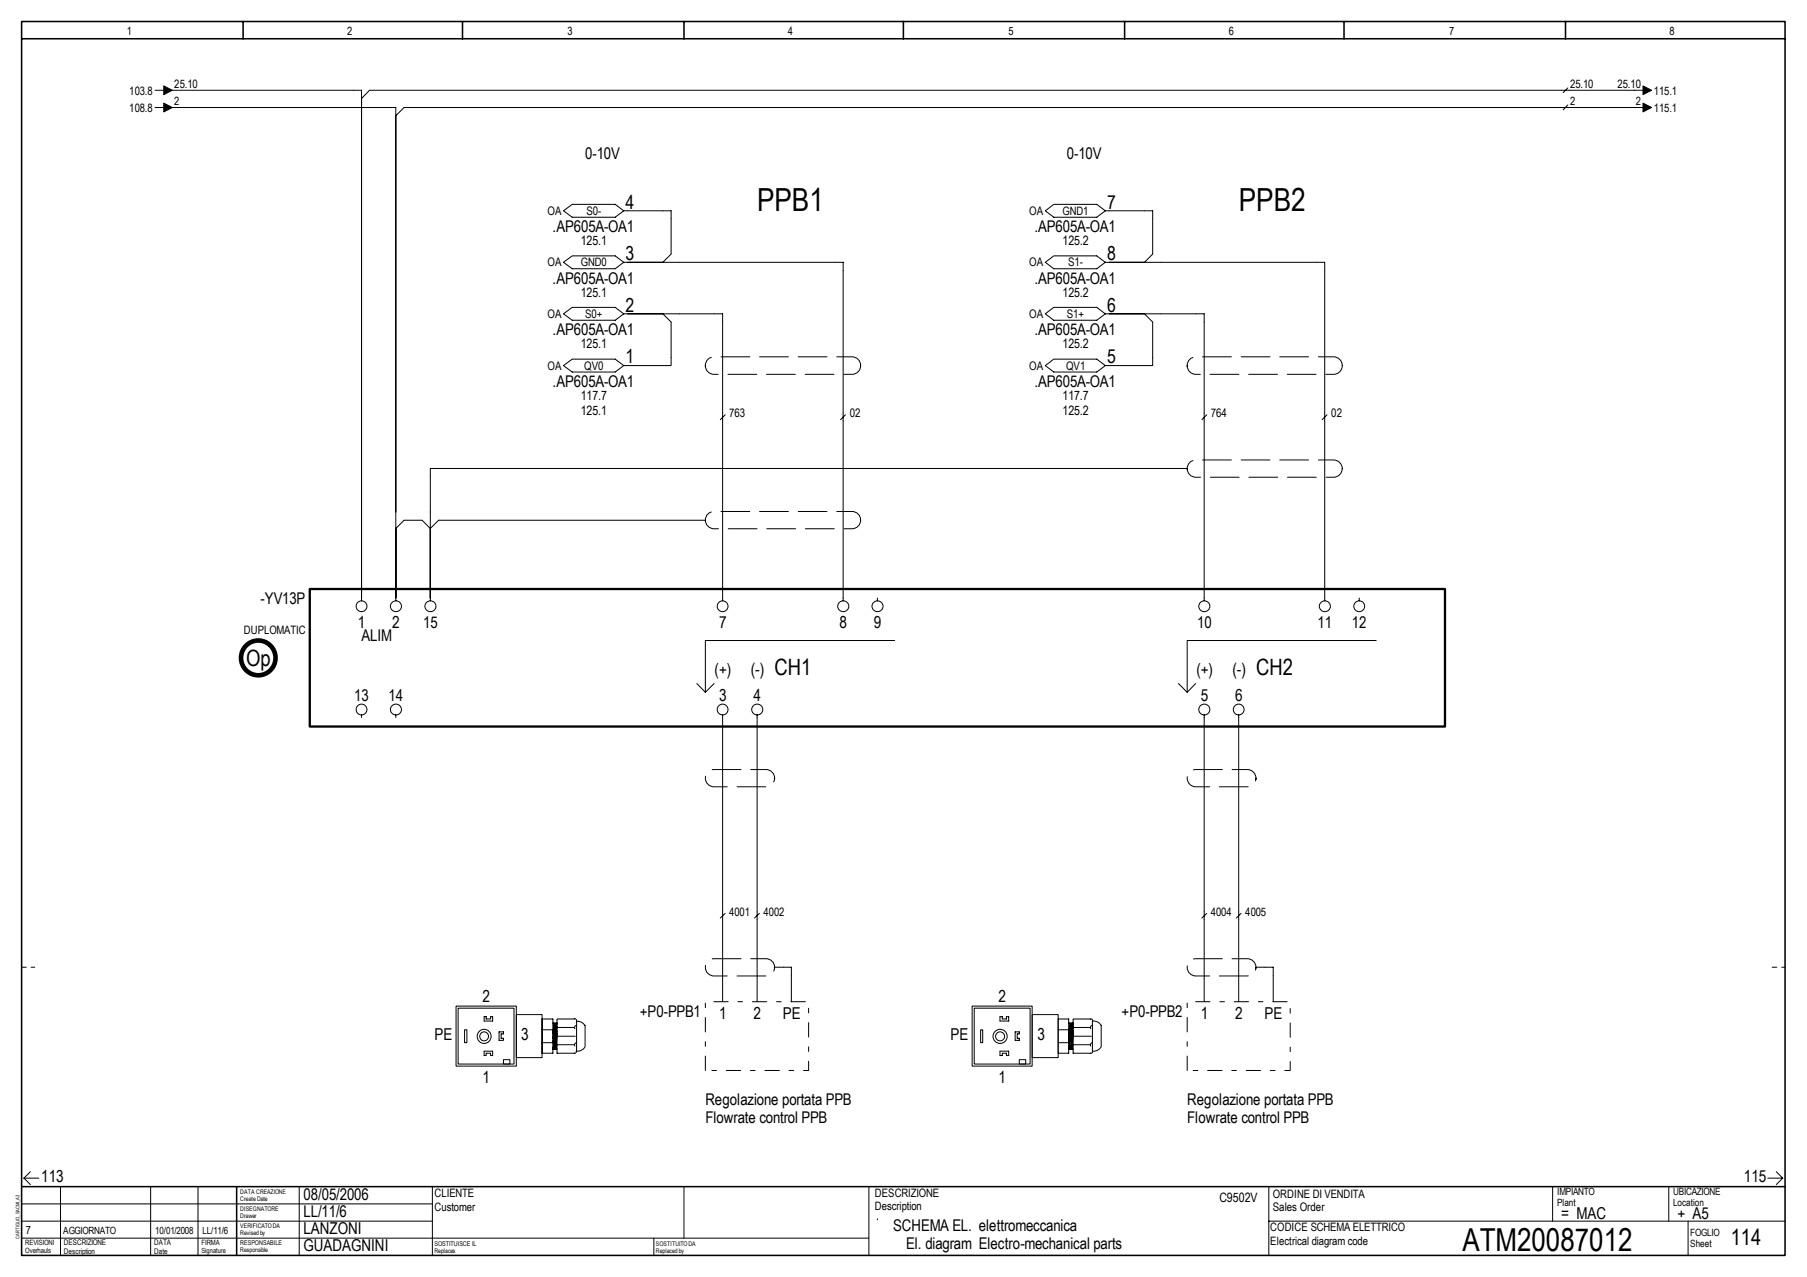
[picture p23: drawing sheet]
<svg xmlns="http://www.w3.org/2000/svg" width="297mm" height="210mm" viewBox="0 0 297 210" stroke-linecap="round" stroke-linejoin="round" font-family="sans-serif">
<defs><g id="words">
<g font-size="5.2">
<text x="124.5" y="34.7">PPB1</text>
<text x="203.6" y="34.7">PPB2</text>
<text x="240.4" y="205.6">ATM20087012</text>
</g>
<g font-size="3.7">
<text x="40.5" y="109.5">Op</text>
<text x="127.3" y="111">CH1</text>
<text x="206.5" y="111">CH2</text>
<text x="284.5" y="204.6">114</text>
</g>
<g font-size="3.2">
<text x="102.8" y="34.3">4</text>
<text x="182" y="34.3">7</text>
<text x="102.8" y="42.8">3</text>
<text x="182" y="42.8">8</text>
<text x="102.8" y="51.2">2</text>
<text x="182" y="51.2">6</text>
<text x="102.8" y="59.7">1</text>
<text x="182" y="59.7">5</text>
</g>
<g font-size="2.8">
<text x="123.4" y="111">(-)</text>
<text x="202.6" y="111">(-)</text>
</g>
<g font-size="2.7">
<text x="96.2" y="26.2">0-10V</text>
<text x="175.4" y="26.2">0-10V</text>
<text x="90.8" y="38.2">.AP605A-OA1</text>
<text x="170" y="38.2">.AP605A-OA1</text>
<text x="90.8" y="46.6">.AP605A-OA1</text>
<text x="170" y="46.6">.AP605A-OA1</text>
<text x="90.8" y="55.1">.AP605A-OA1</text>
<text x="170" y="55.1">.AP605A-OA1</text>
<text x="90.8" y="63.6">.AP605A-OA1</text>
<text x="170" y="63.6">.AP605A-OA1</text>
<text x="42.8" y="99.3">-YV13P</text>
<text x="58.8" y="103.2">1</text>
<text x="59.4" y="105.3">ALIM</text>
<text x="64.5" y="103.2">2</text>
<text x="69.6" y="103.2">15</text>
<text x="118.2" y="103.2">7</text>
<text x="138" y="103.2">8</text>
<text x="143.7" y="103.2">9</text>
<text x="196.8" y="103.2">10</text>
<text x="216.6" y="103.2">11</text>
<text x="222.2" y="103.2">12</text>
<text x="117.5" y="111">(+)</text>
<text x="196.7" y="111">(+)</text>
<text x="58.2" y="115.2">13</text>
<text x="63.9" y="115.2">14</text>
<text x="118.2" y="115.2">3</text>
<text x="123.9" y="115.2">4</text>
<text x="197.4" y="115.2">5</text>
<text x="203" y="115.2">6</text>
<text x="79.3" y="164.7">2</text>
<text x="105.2" y="167.1">+P0-PPB1</text>
<text x="118.2" y="167.5">1</text>
<text x="123.9" y="167.5">2</text>
<text x="128.7" y="167.5">PE</text>
<text x="164.1" y="164.7">2</text>
<text x="184.4" y="167.1">+P0-PPB2</text>
<text x="197.4" y="167.5">1</text>
<text x="203" y="167.5">2</text>
<text x="207.9" y="167.5">PE</text>
<text x="71.4" y="171">PE</text>
<text x="85.7" y="171">3</text>
<text x="156.3" y="171">PE</text>
<text x="170.5" y="171">3</text>
<text x="79.3" y="178.1">1</text>
<text x="164.1" y="178.1">1</text>
<text x="115.9" y="181.6">Regolazione portata PPB</text>
<text x="115.9" y="184.6">Flowrate control PPB</text>
<text x="195.2" y="181.6">Regolazione portata PPB</text>
<text x="195.2" y="184.6">Flowrate control PPB</text>
<text x="6.8" y="194.3">113</text>
<text x="49.9" y="197.2">08/05/2006</text>
<text x="286.7" y="194.3">115</text>
<text x="49.9" y="202.8">LANZONI</text>
<text x="49.9" y="200">LL/11/6</text>
<text x="146.8" y="202.3">SCHEMA EL. elettromeccanica</text>
<text x="256.6" y="200.3">= MAC</text>
<text x="275.7" y="200.3">+ A5</text>
<text x="49.9" y="205.6">GUADAGNINI</text>
<text x="148.9" y="205.3">El. diagram Electro-mechanical parts</text>
</g>
<g font-size="2.1">
<text x="95.5" y="40.3">125.1</text>
<text x="174.6" y="40.3">125.2</text>
<text x="95.5" y="48.8">125.1</text>
<text x="174.6" y="48.8">125.2</text>
<text x="95.5" y="57.3">125.1</text>
<text x="174.6" y="57.3">125.2</text>
<text x="95.5" y="65.7">117.7</text>
<text x="174.6" y="65.7">117.7</text>
<text x="95.5" y="68.1">125.1</text>
<text x="174.6" y="68.1">125.2</text>
<text x="200.5" y="197.5">C9502V</text>
</g>
<g font-size="1.9">
<text x="20.8" y="5.7">1</text>
<text x="57.1" y="5.7">2</text>
<text x="93.3" y="5.7">3</text>
<text x="129.5" y="5.7">4</text>
<text x="165.8" y="5.7">5</text>
<text x="202" y="5.7">6</text>
<text x="238.2" y="5.7">7</text>
<text x="274.4" y="5.7">8</text>
<text x="21.2" y="15.5">103.8</text>
<text x="28.7" y="14.5">25.10</text>
<text x="28.7" y="17.3">2</text>
<text x="258.1" y="14.5">25.10</text>
<text x="258.1" y="17.3">2</text>
<text x="265.9" y="14.5">25.10</text>
<text x="268.9" y="17.3">2</text>
<text x="271.8" y="15.5">115.1</text>
<text x="21.2" y="18.4">108.8</text>
<text x="271.8" y="18.4">115.1</text>
<text x="90" y="35.3">OA</text>
<text x="96.4" y="35.3">S0-</text>
<text x="169.2" y="35.3">OA</text>
<text x="174.6" y="35.3">GND1</text>
<text x="90" y="43.8">OA</text>
<text x="95.5" y="43.8">GND0</text>
<text x="169.2" y="43.8">OA</text>
<text x="175.6" y="43.8">S1-</text>
<text x="90" y="52.3">OA</text>
<text x="96.2" y="52.3">S0+</text>
<text x="169.2" y="52.3">OA</text>
<text x="175.4" y="52.3">S1+</text>
<text x="90" y="60.8">OA</text>
<text x="96.1" y="60.8">QV0</text>
<text x="169.2" y="60.8">OA</text>
<text x="175.2" y="60.8">QV1</text>
<text x="119.8" y="68.6">763</text>
<text x="139.7" y="68.6">02</text>
<text x="199" y="68.6">764</text>
<text x="218.8" y="68.6">02</text>
<text x="40.1" y="104.2">DUPLOMATIC</text>
<text x="119.8" y="150.5">4001</text>
<text x="125.5" y="150.5">4002</text>
<text x="199" y="150.5">4004</text>
<text x="204.7" y="150.5">4005</text>
<text x="71.4" y="196.8">CLIENTE</text>
<text x="143.8" y="196.8">DESCRIZIONE</text>
<text x="209.2" y="196.9">ORDINE DI VENDITA</text>
<text x="4.3" y="202.8">7</text>
<text x="71.4" y="199">Customer</text>
<text x="143.8" y="198.9">Description</text>
<text x="208.8" y="202.4">CODICE SCHEMA ELETTRICO</text>
<text x="209.2" y="199">Sales Order</text>
<text x="208.8" y="204.6">Electrical diagram code</text>
</g>
<g font-size="1.6">
<text x="256" y="196.5">IMPIANTO</text>
<text x="275" y="196.5">UBICAZIONE</text>
<text x="10.4" y="202.8">AGGIORNATO</text>
<text x="25.5" y="202.8">10/01/2008</text>
<text x="33.3" y="202.8">LL/11/6</text>
<text x="256" y="198.3">Plant</text>
<text x="275" y="198.3">Location</text>
<text x="277.9" y="203.2">FOGLIO</text>
<text x="277.9" y="205">Sheet</text>
</g>
<g font-size="1.3">
<text x="10.5" y="204.7">DESCRIZIONE</text>
<text x="10.5" y="206.1">Description</text>
<text x="25.4" y="204.7">DATA</text>
<text x="25.4" y="206.1">Date</text>
</g>
<g font-size="1.2">
<text x="4.1" y="204.7">REVISIONI</text>
<text x="4.1" y="206">Overhauls</text>
<text x="33.1" y="204.7">FIRMA</text>
<text x="33.1" y="206">Signature</text>
</g>
<g font-size="1.1">
<text x="39.5" y="204.7">RESPONSABILE</text>
<text x="71.4" y="204.7">SOSTITUISCE IL</text>
</g>
<g font-size="1">
<text x="39.5" y="196.2">DATA CREAZIONE</text>
<text x="39.5" y="197.4">Create Date</text>
<text x="39.5" y="199">DISEGNATORE</text>
<text x="39.5" y="200.2">Drawer</text>
<text x="39.5" y="201.8">VERIFICATO DA</text>
<text x="39.5" y="203.1">Revised by</text>
<text x="39.5" y="205.8">Responsible</text>
<text x="71.4" y="205.9">Replaces</text>
<text x="107.8" y="204.7">SOSTITUITO DA</text>
<text x="107.8" y="205.9">Replaced by</text>
</g>
<text font-size=".8" x="3.2" y="203.6" transform="rotate(-90 3.2 203.6)">CARTIGLIO_SACMI_A3</text>
</g></defs>
<path d="M3.6 3.5h289.8v202.9h-289.8zM3.6 6.4h289.8M40 3.5v2.9M76 3.5v2.9M112.4 3.5v2.9M148.5 3.5v2.9M184.9 3.5v2.9M220.9 3.5v2.9M257.3 3.5v2.9M3.6 195.1h289.8M38.9 195.1v11.3" fill="none" stroke="#000" stroke-width=".25"/>
<g fill="none" stroke="#000" stroke-width=".16">
<path d="M3.6 197.9h67.5M3.9 193.7l1.1 1M3.9 193.7h2.5M5 192.6l-1.1 1.1M9.9 195.1v11.3M24.8 195.1v11.3M32.6 195.1v11.3M49.2 195.1v11.3M71.1 195.1v11.3M112.4 195.1v8.4M290.6 193.7h2.4M292 192.6l1 1.1"/>
<path d="M293 193.7l-1 1M3.6 200.7h67.5M3.6 203.5h139.2M107.5 203.5v2.9"/>
</g>
<path d="M3.6 159h2.1M291.3 159h2.1" fill="none" stroke="#000" stroke-width=".16" stroke-dasharray=".8 .8"/>
<path d="M114.9 195.8h26.2v7h-26.2z" fill="#fff"/>
<g fill="none" stroke="#000" stroke-width=".16">
<path d="M25.5 14.8h2.1M25.5 17.7h2.1M28.2 14.8h31.2v84M28.2 17.7h36.9v81.1M257.7 14.5l-.7 .7M257.7 17.3l-.7 .8M270.8 14.8h-210.1l-1.3 1.4M270.8 17.7h-204.4l-1.3 1.3M92.6 34.6l1.5-1h7l1.4 1-1.4 1.1h-7zM102.5 34.6h7.8v7.2l-1.3 1.3M171.8 34.6l1.4-1h7.1l1.4 1-1.4 1.1h-7.1zM181.7 34.6h7.8v7.2l-1.4 1.3"/>
<path d="M92.6 51.6l1.5-1.1h7l1.4 1.1-1.4 1h-7zM92.6 43.1l1.5-1h7l1.4 1-1.4 1.1h-7zM102.5 51.6h6.5M102.5 43.1h36.1v55.7M171.8 51.6l1.4-1.1h7.1l1.4 1.1-1.4 1h-7.1zM171.8 43.1l1.4-1h7.1l1.4 1-1.4 1.1h-7.1zM181.7 51.6h6.4M181.7 43.1h36.1v55.7M92.6 60.1l1.5-1.1h7l1.4 1.1-1.4 1.1h-7zM102.5 60.1h7.8v-7.2l-1.3-1.3h9.8v47.2M119.2 68.2l-.8 .8M139 68.2l-.8 .8"/>
<path d="M171.8 60.1l1.4-1.1h7.1l1.4 1.1-1.4 1.1h-7.1zM181.7 60.1h7.8v-7.2l-1.4-1.3h9.8v47.2M195.2 77h-124.5v21.8M198.4 68.2l-.8 .8M218.1 68.2l-.8 .8M65.1 86.9l1.3-1.4h3l1.3 1.4M70.7 86.9v11.4v-11.4M115.9 85.5h-43.8l-1.4 1.4M144.2 98.3v.5M223.4 98.3v.5M59.4 117.5v.4M65.1 117.5v.4"/>
<path d="M114.6 112.4l1.3 1.4M117.4 112.4l-1.5 1.4M118.8 117.5v47.2M124.5 117.5v47.2M147.1 105.3h-31.2v8.5M193.7 112.4l1.5 1.4M196.6 112.4l-1.4 1.4M197.9 117.5v47.2M203.6 117.5v47.2M226.2 105.3h-31v8.5M119.2 150.1l-.8 .8M124.8 150.1l-.8 .8"/>
<path d="M127.3 159h2.8v5.7M198.4 150.1l-.8 .8M204 150.1l-.8 .8M206.5 159h2.8v5.7M75 165.4h9.9v9.8h-9.9zM75.3 165.7h9.2v9.2h-9.2zM76.4 169.3h.3v2.1h-.3zM79.6 167.1h.3v.4h.7v-.4h.4v.7h-1.4zM79.6 172.8h1.4v.7h-.4v-.4h-.7v.4h-.3zM82 169.6h.8v.3h-.4v.8h.4v.3h-.8zM82.8 174.2h1v.7h-1zM84.9 166.8h4.2v7h-4.2z"/>
<path d="M89.1 167.5h1.8v5.6h-1.8zM89.1 169.3h1.8M90.9 168.2h.7l-.7 4.2h.7M91.1 168.2l-.2 1.7M91.2 168.2l-.3 2.5M91.4 168.2l-.5 3.2h-1.8M91.6 168.7l-.5 3.7M91.6 169.4l-.4 3M91.6 169.9l-.2 2.5M91.6 168.9h2.8M91.6 171.7h2.8M91.8 170.3h2.8"/>
<path d="M94.4 167.5h-2.8v5.6h2.8M94.4 167.5h.2l.2 .3v5M94.8 167.9h.2a1.43 1.43 0 0 1 1.2 .7M96.2 168.6v3.5a1.48 1.48 0 0 1-1.5 .7l-.1 .3h-.2M159.8 165.4h9.9v9.8h-9.9zM160.1 165.7h9.2v9.2h-9.2zM161.2 169.3h.3v2.1h-.3zM164.4 172.8h1.4v.7h-.4v-.4h-.6v.4h-.4zM164.4 167.1h.4v.4h.6v-.4h.4v.7h-1.4zM166.9 169.6h.7v.3h-.4v.8h.4v.3h-.7zM167.6 174.2h1v.7h-1zM169.7 166.8h4.2v7h-4.2z"/>
<path d="M173.9 167.5h1.8v5.6h-1.8zM173.9 169.3h1.8M175.7 168.2h.7l-.7 4.2h.7M175.9 168.2l-.2 1.7M176.1 168.2l-.4 2.5M176.2 168.2l-.5 3.2h-1.8M176.4 168.9h2.8M176.4 171.7h2.8M176.4 168.7l-.5 3.7M176.4 169.4l-.3 3M176.4 169.9l-.2 2.5M176.6 170.3h2.8"/>
<path d="M179.6 167.9l.1-.1a1.43 1.43 0 0 1 1.3 .8v3.5a1.4 1.4 0 0 1-1.4 .7zM179.6 172.8l-.1 .3h-.3M179.6 167.9v-.3l-.3-.1h-2.9v5.6h2.8M142.8 195.1v11.3M208.6 195.1v11.3M255.2 195.1v5.6M274.3 195.1v5.6M144.2 200.3h.1M208.6 200.7h84.8M277.5 200.7v5.7"/>
<circle cx="59.4" cy="99.7" r=".89"/>
<circle cx="65.1" cy="99.7" r=".9"/>
<circle cx="70.8" cy="99.7" r=".9"/>
<circle cx="118.8" cy="99.7" r=".89"/>
<circle cx="138.6" cy="99.7" r=".9"/>
<circle cx="144.3" cy="99.7" r=".9"/>
<circle cx="198" cy="99.7" r=".9"/>
<circle cx="217.8" cy="99.7" r=".9"/>
<circle cx="223.4" cy="99.7" r=".89"/>
<circle cx="59.4" cy="116.6" r=".89"/>
<circle cx="65.1" cy="116.6" r=".9"/>
<circle cx="118.8" cy="116.6" r=".89"/>
<circle cx="124.5" cy="116.6" r=".9"/>
<circle cx="198" cy="116.6" r=".9"/>
<circle cx="203.6" cy="116.6" r=".89"/>
<circle cx="79.6" cy="170.3" r="1.15"/>
<circle cx="79.6" cy="170.3" r=".73"/>
<circle cx="164.4" cy="170.3" r="1.16"/>
<circle cx="164.4" cy="170.3" r=".74"/>
</g>
<path d="M50.9 96.8h186.6v22.6h-186.6z" fill="none" stroke="#000" stroke-width=".38"/>
<g fill="#000" stroke="#000" stroke-width=".16">
<path d="M26.9 14.1l1.4 .7-1.4 .8z" fill-rule="evenodd"/>
<path d="M26.9 17l1.4 .7-1.4 .7z" fill-rule="evenodd"/>
<path d="M270.1 14.1l1.4 .7-1.4 .8z" fill-rule="evenodd"/>
<path d="M270.1 17l1.4 .7-1.4 .7z" fill-rule="evenodd"/>
</g>
<g fill="none" stroke="#000" stroke-width=".16" stroke-dasharray="4.7 1.6">
<path d="M116.2 59.2l.7-.5h.5h22.7a1.44 1.44 0 0 1 1.4 1.4 1.44 1.44 0 0 1-1.4 1.4h-22.7a1.44 1.44 0 0 1-1.2-2.3zM195.4 59.2l.7-.5h.5h22.6a1.44 1.44 0 0 1 1.4 1.4 1.44 1.44 0 0 1-1.4 1.4h-22.6a1.44 1.44 0 0 1-1.2-2.3zM115.9 60.1h.1M195.2 77h.1M195.2 60.1h.1M195.4 76.2l.7-.5 .5-.1h22.6a1.42 1.42 0 0 1 1.4 1.4 1.42 1.42 0 0 1-1.4 1.4h-22.6a1.42 1.42 0 0 1-1.3-.7 1.42 1.42 0 0 1 .1-1.5zM115.9 85.5h.1M116.2 84.7l.7-.6h.5h22.7a1.42 1.42 0 0 1 1.4 1.4 1.42 1.42 0 0 1-1.4 1.4h-22.7a1.42 1.42 0 0 1-1.3-.8 1.42 1.42 0 0 1 .1-1.4zM116.2 127.1l.7-.5 .5-.1h8.5a1.42 1.42 0 0 1 1.4 1.4 1.42 1.42 0 0 1-1.4 1.4h-8.5a1.42 1.42 0 0 1-1.3-.7 1.42 1.42 0 0 1 .1-1.5zM127.3 127.9h.1M195.4 127.1l.7-.5 .5-.1h8.4a1.42 1.42 0 0 1 1.5 1.4 1.42 1.42 0 0 1-1.5 1.4h-8.4a1.42 1.42 0 0 1-1.3-.7 1.42 1.42 0 0 1 .1-1.5zM206.5 127.9h.1"/>
<path d="M116.2 158.2l.7-.5 .5-.1h8.5a1.42 1.42 0 0 1 1.4 1.4 1.42 1.42 0 0 1-1.4 1.4h-8.5a1.42 1.42 0 0 1-1.3-.8 1.42 1.42 0 0 1 .1-1.4zM127.3 159h.1M195.4 158.2l.7-.5 .5-.1h8.4a1.42 1.42 0 0 1 1.5 1.4 1.42 1.42 0 0 1-1.5 1.4h-8.4a1.42 1.42 0 0 1-1.3-.8 1.42 1.42 0 0 1 .1-1.4zM206.5 159h.1"/>
</g>
<circle cx="42.4" cy="108.1" r="2.85" fill="none" stroke="#000" stroke-width=".76"/>
<path d="M115.9 176v-11.3h17v11.3h-17M195.2 176v-11.3h16.9v11.3h-16.9" fill="none" stroke="#000" stroke-width=".16" stroke-dasharray="2.4 1.6 .8 1.6"/>
<path d="M94.8 168.6a.34 .34 0 0 0-.4 .3 .34 .34 0 0 0 .4 .3M94.8 171.4a.36 .36 0 0 0-.4 .3 .36 .36 0 0 0 .4 .4M179.6 168.6a.34 .34 0 0 0-.4 .3 .34 .34 0 0 0 .4 .3M179.6 171.4a.36 .36 0 0 0-.4 .3 .36 .36 0 0 0 .4 .4" fill="none" stroke="#000" stroke-width=".16" stroke-dasharray=".8 .8"/>
<use href="#words"/>
</svg>
